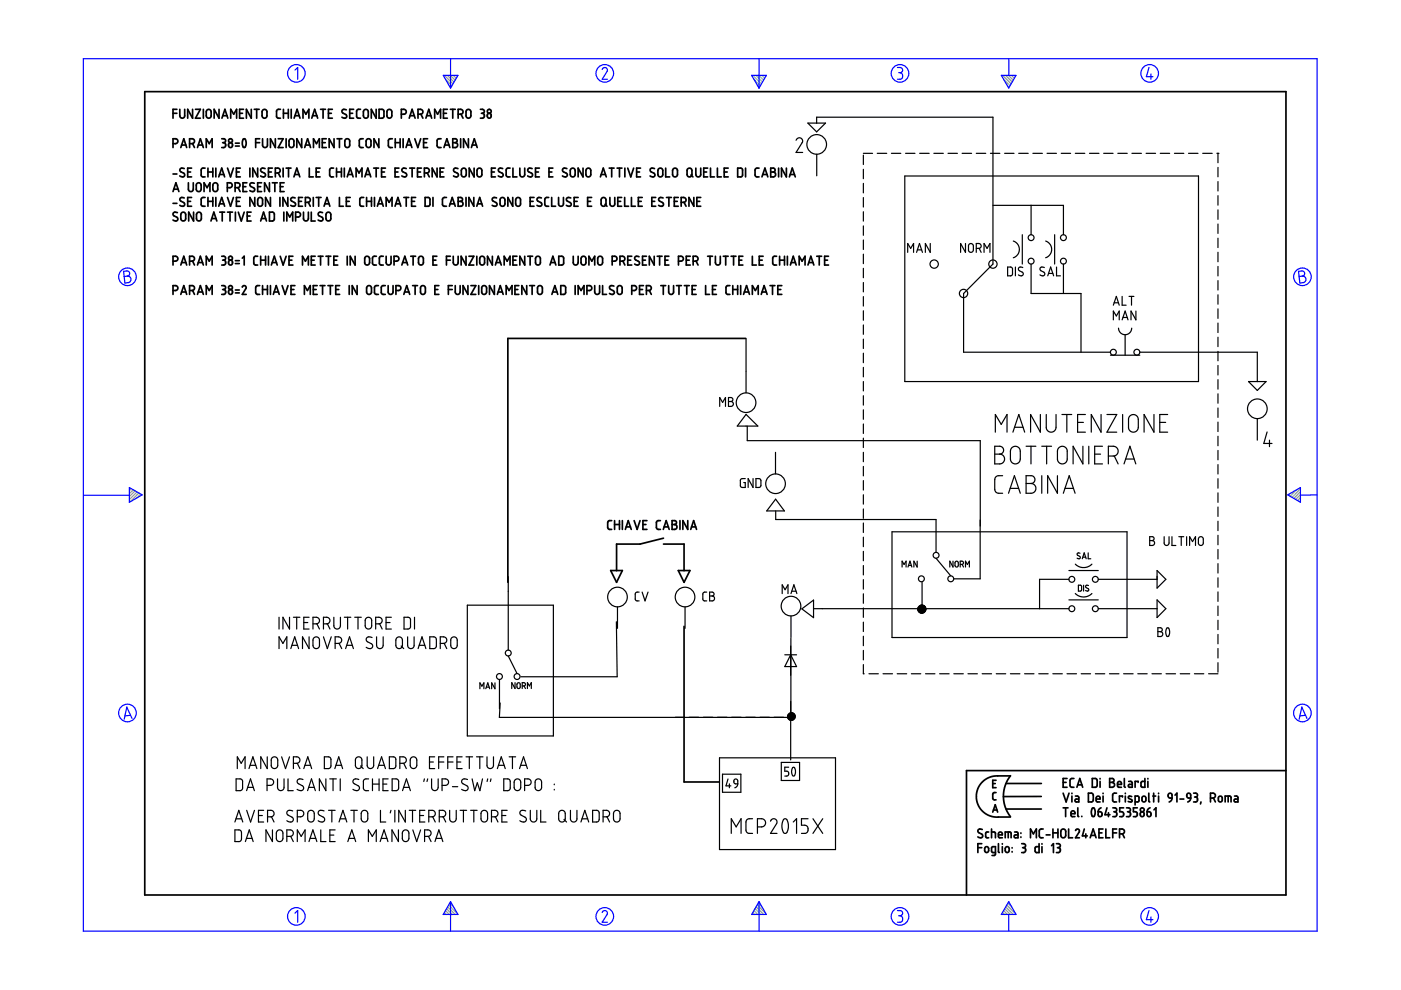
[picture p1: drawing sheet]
<svg xmlns="http://www.w3.org/2000/svg" width="297mm" height="210mm" viewBox="0 0 297 210" stroke-linecap="round" stroke-linejoin="round" font-family="sans-serif">
<g fill="none" stroke="#6c9" stroke-width=".25">
<path d="M94.2 16l1.8 1.8M94.5 16.8l1.3 1.4M94.8 16l1.5 1.4M95.3 18.3l.3 .3M95.5 16l1 1M96.1 16l.6 .6M96.7 16l.3 .2M159.6 16l1.8 1.8M159.9 16.8l1.3 1.4M160.3 16l1.4 1.4M160.7 18.3l.3 .3M160.9 16l1 1"/>
<path d="M161.5 16l.6 .6M162.1 16l.2 .2M212.6 16l1.8 1.8M212.8 16.8l1.3 1.4M213.2 16l1.4 1.4M213.7 18.3l.2 .3M213.8 16l1 1M214.4 16l.7 .6M215.1 16l.2 .2M27.5 103.4h-.1M27.9 103.6l-.5 .4M28.3 103.8l-.9 .9"/>
<path d="M28.7 104.1l-1.3 1.2M29 104.3l-1.6 1.6M29.4 104.5l-1.8 1.9M29.8 104.8l-.8 .8M273.4 104.7l-.3 .3M274.9 103.9l-1.4 1.3M275.7 103.6l-1.8 1.9M275.7 106.1l-.2 .3M275.7 105.5l-.6 .6M275.7 104.9l-1 1M275.7 104.2l-1.4 1.5M94 193.8v.1"/>
<path d="M94.2 193.5l.4 .4M94.4 193.1l.9 .8M94.7 192.7l1.2 1.2M94.9 192.3l1.6 1.6M95.1 191.9l1.9 1.9M95.4 191.5l.8 .8M159.4 193.8v.1M159.6 193.5l.4 .4M159.9 193.1l.8 .8M160.1 192.7l1.2 1.2M160.3 192.3l1.6 1.6M160.5 191.9l1.9 1.9"/>
<path d="M160.8 191.5l.8 .8M212.3 193.8v.1M212.6 193.5l.4 .4M212.8 193.1l.8 .8M213 192.7l1.2 1.2M213.2 192.3l1.6 1.6M213.5 191.9l1.8 1.9M213.7 191.5l.8 .8"/>
</g>
<g fill="none" stroke="#00f" stroke-width=".25">
<path d="M17.7 12.4h261.6v185h-261.6zM62.5 14.9l.6-.6v2.5M94 16h3.1l-1.6 2.7zM95.5 12.4v6.3M127.7 14.7l.5-.4 .5 .3v.5l-1 1.7h1.1M159.4 16h3.1l-1.6 2.7zM160.9 12.4v6.3M190.3 14.3h.7l.3 .3v.6l-.5 .2M190.5 15.4h.3M190.8 15.4l.5 .3v.7l-.3 .4h-.7M212.3 16h3.1l-1.5 2.7zM213.9 12.5v3.5"/>
<path d="M243.6 14.3l-.5 2h1.4M244 15.7v1.1M26.2 57.5l.9-.1 .3 .3 .1 .5-.5 .3 .5 .2 .3 .4-.1 .3-.3 .5-.9 .1zM27 58.5l-.7 .1M275.3 57.5l.9-.1 .3 .3 .1 .5-.5 .3 .5 .2 .3 .4-.1 .4-.2 .3-1 .2zM276.1 58.5l-.7 .1M17.8 105h9.6M27.4 103.4l2.7 1.5-2.7 1.6zM273 104.9l2.7-1.5v3.1zM279.3 104.9l-3.6 .1M27.7 151.7l-1.2 .1M28 152.3l-1.1-2.4-.6 2.6"/>
<path d="M276.8 151.7l-1.2 .1M277.1 152.3l-1.1-2.4-.6 2.6M62.5 193.6l.6-.5v2.4M95.5 191.2v6.2M95.5 191.2l1.6 2.7h-3.1zM127.7 193.5l.1-.3 .5-.1 .5 .4-.1 .4-1 1.6h1.1M160.9 191.2v6.2M160.9 191.2l1.6 2.7h-3.1zM190.3 193.1h.6l.4 .2v.5l-.5 .4M190.5 194.2h.3M190.8 194.2l.5 .3v.7l-.4 .3h-.6M213.9 191.2l1.5 2.7h-3.1z"/>
<path d="M213.9 193.9v3.5M243.6 193.1l-.5 1.9h1.4M244 194.4v1.1"/>
<circle cx="62.8" cy="15.6" r="1.87"/>
<circle cx="128.2" cy="15.6" r="1.87"/>
<circle cx="190.8" cy="15.6" r="1.87"/>
<circle cx="243.8" cy="15.6" r="1.87"/>
<circle cx="27" cy="58.7" r="1.87"/>
<circle cx="276.1" cy="58.7" r="1.87"/>
<circle cx="27" cy="151.2" r="1.87"/>
<circle cx="276.1" cy="151.2" r="1.87"/>
<circle cx="62.8" cy="194.3" r="1.87"/>
<circle cx="128.2" cy="194.3" r="1.87"/>
<circle cx="190.8" cy="194.3" r="1.87"/>
<circle cx="243.8" cy="194.3" r="1.87"/>
</g>
<g fill="none" stroke="#000" stroke-width=".36">
<path d="M30.7 19.4h241.9v170.4h-241.9zM36.7 30.5h.5l.4-.3 .1-.3-.2-.4-.8-.1v1.9M36.7 24h.8M36.7 36.9h.8M37.5 23.2h-.8v1.9M38.1 23.2v1.4l.1 .2 .4 .3 .5-.4 .1-1.5M38.3 31.3l.7-1.9 .6 1.9M38.5 30.8h.9M39.1 35.8l-.8-.1-.2 .4 .2 .3 .8 .4v.5l-.5 .2-.5-.2M39.8 36.5h.6M39.9 38.8l.1 1.5 .4 .3h.3l.3-.3v-1.5M40.2 30.5l.9-.2 .1-.5-.1-.3-.9-.1v1.9"/>
<path d="M40.6 35.6h-.8v1.9h.8M40.8 23.2v1.9l-1-1.9v1.9M40.8 30.4l.4 .9M41.4 23.2h1.1l-1.1 1.9h1.1M41.7 39l.5-.2 .4 .3v1.2l-.4 .3-.4-.1-.2-.3zM41.9 31.3l.6-1.9 .6 1.9M42 30.8h.9M43.1 23.2v1.9M43.5 35.6h-.5l-.3 .4v1.3l.3 .2h.5M43.7 31.3v-1.9l.7 1.1 .6-1.1v1.9M43.9 23.3l.5-.1 .3 .3 .1 1.1-.4 .4h-.4l-.2-.3-.1-1.1zM44.1 36.5h1"/>
<path d="M44.1 35.6v1.9M45.1 35.6v1.9M45.3 38.9l.5-.1 .4 .4-.1 1.1-.3 .3-.6-.3-.1-1zM45.8 35.6v1.9M46.4 37.5l.6-1.9 .6 1.9M46.4 23.2v1.9l-1-1.9v1.9M46.5 37h1M47 29.4h.5l.3 .3-.1 .4-.3 .1M47.1 25.1l.6-1.9 .6 1.9M47.2 30.2h.2M47.2 24.5h.9M47.4 30.2l.4 .2v.6l-.3 .3h-.5"/>
<path d="M48.2 39.8h.6l.3-.2 .1-.4-.2-.4h-.8v1.8M48.2 35.6l.7 1.9 .6-1.9M48.9 25.1v-1.9l.7 1 .6-1v1.9M49.8 39.8l.9-.1 .2-.4-.1-.3-.4-.2h-.6v1.8M49.9 31h.8M49.9 30.4h.8M50.1 36.5h.6M50.5 39.8l.4 .8M50.8 24h.6M50.9 35.6h-.8v1.9h.8M51.5 39.6h.6M51.5 29.5a.5 .5 0 0 1 .6 .1 .5 .5 0 0 1 .1 .6l-.1 .8a.35 .35 0 0 1-.5 .2 .35 .35 0 0 1-.2-.4v-.7z"/>
<path d="M51.6 23.2h-.8v1.9h.8M52.3 38.8h-.8v1.8h.8M53 35.6v1.9M53.3 23.2v1.9l-1.1-1.9v1.9M53.9 38.9l-.6-.1-.3 .1v.4l1 .7-.1 .5-.5 .1-.4-.2M53.9 23.2h1M54.2 30.2h.9M54.4 23.2v1.9M54.6 35.6v1.9l-1-1.9v1.9M54.6 39.6h.7M55.1 29.4h-.9v1.9M55.5 38.8h-.9v1.8h.9"/>
<path d="M55.7 29.4v1.4l.4 .5 .3-.1 .3-.3v-1.5M55.7 23.4l.5-.2 .4 .4v1l-.4 .4h-.4l-.2-.3v-1.1zM56.2 35.8l-.7-.1-.2 .5 .9 .6v.5l-.5 .2-.4-.2M56.9 36.5h.6M57.1 38.8v1.8l-1-1.8v1.8M57.7 35.6h-.8v1.9h.8M57.7 38.8h1.1M58.3 38.8v1.8M58.4 36.7l.8-.1 .2-.4-.1-.4-.3-.2h-.6v1.9M58.4 29.4v1.9l-1.1-1.9v1.9M59 29.4h1l-1 1.9h1M59 36.7l.4 .8"/>
<path d="M59.4 39.6h.6M59.5 23.2h-.6l-.3 .3 .1 1.3 .2 .2 .6 .1M60 35.6v1.9M60.1 24h1M60.1 23.2v1.9M60.2 38.8h-.8v1.8h.8M60.7 29.4v1.9M60.7 35.6h1M61.1 23.2v1.9M61.2 35.6v1.9M61.4 29.6l.5-.2 .4 .4v1l-.3 .5-.5-.1-.2-.3zM61.7 23.2v1.9"/>
<path d="M62.3 37.5l.6-1.9 .7 1.9M62.4 25.1l.6-1.9 .6 1.9M62.5 37h.9M62.5 24.5h.9M64 29.4v1.9l-1.1-1.9v1.9M64.2 25.1v-1.9l.7 1 .6-1v1.9M64.6 31.3l.6-1.9 .6 1.9M64.8 30.8h.9M65.6 35.6v1.9h.8M66.1 25.1l.6-1.9 .7 1.9M66.3 24.5h.9M66.5 31.3v-1.9l.6 1.1 .6-1.1v1.9"/>
<path d="M67 36.5h.7M67.9 35.6h-.9v1.9h.9M68 23.2h1M68.3 30.2h.7M68.5 23.2v1.9M69.2 29.4h-.9v1.9h.9M69.6 24h.7M70.5 23.2h-.9v1.9h.9M70.7 35.6l-.6 .1-.2 .3v1.3l.3 .2h.5M70.8 29.4v1.9l-1-1.9v1.9M71.4 36.5h1M71.4 35.6v1.9"/>
<path d="M71.5 29.4h1M72 29.4v1.9M72.4 35.6v1.9M73 35.6v1.9M73.2 29.6l.5-.2 .4 .4v1l-.3 .5-.4-.1-.3-.3zM73.4 23.3l-.6-.1-.3 .2v.3l.9 .6 .1 .5-.3 .3-.7-.3M73.6 37.5l.7-1.9 .6 1.9M73.8 37h.9M74.1 24h.7M75 23.2h-.9v1.9h.9M75.5 37.5v-1.9l.6 1.1 .7-1.1v1.9M76.4 23.2h-.5l-.3 .3v1.3l.3 .3h.5"/>
<path d="M77 29.4h-.6l-.2 .3v1.4l.8 .2M77.2 23.4l.5-.2 .4 .4v1l-.4 .4h-.4l-.2-.3-.1-1zM77.4 37.5l.6-1.9 .6 1.9M77.5 37h.9M77.8 29.6l.5-.2 .4 .4v1.1l-.4 .4-.4-.1-.2-.2-.1-1.1zM79.2 35.6h1.1M79.8 23.2v1.9l-1.1-1.9v1.9M79.8 35.6v1.9M80.3 29.4v1.9l-1-1.9v1.9M80.4 23.2h.6l.4 .2v1.3l-.3 .3-.7 .1zM80.9 36.5h.6M81.7 35.6h-.8v1.9h.8"/>
<path d="M82.2 23.3l.5-.1 .3 .3 .1 1.1-.4 .4h-.4l-.3-.3v-1.1zM83.2 29.4h-.6l-.3 .4 .1 1.3 .8 .2M83.8 36.5h.6M83.8 30.2h1M83.8 29.4v1.9M84.6 35.6h-.8v1.9h.8M84.8 29.4v1.9M85.1 24.2l.9-.1 .1-.3-.1-.4-.2-.2h-.7v1.9M85.5 29.4v1.9M86.1 31.3l.6-1.9 .6 1.9M86.1 35.8l-.7-.1-.2 .4 .1 .3 .8 .4 .1 .5-.5 .2-.5-.2M86.3 30.8h.9"/>
<path d="M86.8 25.1l.6-1.9 .6 1.9M86.9 35.6h1M86.9 24.5h.9M87.4 35.6v1.9M87.9 29.4l.7 1.9 .6-1.9M88.5 36.5h.7M88.6 24.2l.9-.1 .2-.3-.2-.5-.9-.1v1.9M89.2 24.2l.5 .9M89.3 35.6h-.8v1.9h.8M89.8 30.2h.6M90 36.7l.8-.1 .2-.4-.1-.4-.3-.2h-.6v1.9M90.3 25.1l.6-1.9 .6 1.9"/>
<path d="M90.5 24.5h.9M90.6 36.7l.4 .8M90.7 29.4h-.9v1.9h.9M92.2 25.1v-1.9l.6 1 .6-1v1.9M92.7 35.6v1.9l-1.1-1.9v1.9M93.3 36.5h.6M93.5 29.4h-.6l-.2 .4 .1 1.3 .7 .2M94 24h.7M94.1 31.3l.6-1.9 .7 1.9M94.1 35.6h-.8v1.9h.8M94.3 30.8h.9M94.8 23.2h-.8v1.9h.8"/>
<path d="M95.5 23.2h1M96 29.4h.6l.3 .3v.4l-.4 .1 .3 .1 .2 .3v.4l-.3 .3h-.7zM96 23.2v1.9M96 30.2h.5M97.1 35.8l-.7-.1-.2 .5 .8 .6 .1 .5-.5 .2-.4-.2M97.1 24.2l.9-.1 .2-.3-.1-.4-.3-.2h-.7v1.9M97.7 29.4v1.9M97.7 24.2l.5 .9M98 35.8l.5-.1 .3 .4v1l-.4 .4h-.3l-.3-.3v-1.1zM98.9 23.4l.4-.2 .5 .3v1.1l-.3 .4h-.4l-.3-.3zM99.3 29.4v1.9l-1-1.9v1.9M99.9 31.3l.7-1.9 .6 1.9"/>
<path d="M100.1 30.8h.9M100.5 35.6v1.9l-1-1.9v1.9M101.2 35.9l.5-.3 .5 .4v1.1l-.3 .4h-.4l-.3-.3zM101.9 23.2h.5l.2 .2 .1 .4-.4 .2M102.1 24h.2M102.3 24l.4 .3v.5l-.3 .2-.5 .1M103.4 24.2l.2-.2 .5 .2v.7l-.4 .2-.3-.3zM104.2 36.5h.6M105 35.6h-.8v1.9h.8M106.6 35.8l-.7-.1-.3 .4 .2 .3 .8 .4v.5l-.5 .2-.5-.2M108.1 35.6h-.5l-.3 .4 .1 1.3 .2 .2h.5M108.8 35.6v1.9h.8"/>
<path d="M110.2 35.6v1.5l.4 .4h.4l.3-.4v-1.5M112.8 35.8l-.7-.1-.2 .5 .9 .6 .1 .5-.6 .2-.4-.2M113.5 36.5h.7M114.4 35.6h-.9v1.9h.9M116.4 36.5h.6M117.2 35.6h-.8v1.9h.8M120.2 35.8l-.7-.1-.2 .5 .9 .6v.5l-.5 .2-.4-.2M121.1 35.8l.5-.1 .3 .3v1.1l-.4 .4-.4-.1-.2-.3v-1zM123.6 35.6v1.9l-1-1.9v1.9M124.4 35.8l.5-.1 .4 .4v1l-.4 .4h-.4l-.3-.3v-1.1zM127.3 37.5l.6-1.9 .6 1.9M127.5 37h.9"/>
<path d="M129.2 35.6h1M129.7 35.6v1.9M130.8 35.6h1.1M131.3 35.6v1.9M132.5 35.6v1.9M133.1 35.6l.6 1.9 .6-1.9M135 36.5h.6M135.8 35.6h-.8v1.9h.8M138.8 35.8l-.8-.1-.2 .5 .9 .6 .1 .5-.5 .2-.5-.2M139.6 35.8l.6-.1 .3 .4v1l-.4 .4h-.3l-.3-.3v-1.1zM141.1 35.6v1.9h.9M142.7 35.8l.6-.1 .3 .4v1l-.4 .4h-.3l-.3-.3v-1.1z"/>
<path d="M145.8 35.8l.6-.1 .3 .4v1l-.4 .4-.4-.1-.2-.2v-1.2zM146.5 37.1l.4 .4M147.5 35.6v1.5l.5 .4h.3l.3-.4v-1.5M149.2 36.5h.6M150 35.6h-.8v1.9h.8M150.6 35.6v1.9h.9M152.1 35.6v1.9h.8M153.5 36.5h.7M154.4 35.6h-.9v1.9h.9M156.4 35.6h.7l.3 .3v1.3l-.2 .3h-.8zM158.1 35.6v1.9M160.9 35.6l-.6 .1-.2 .3 .1 1.3 .2 .2h.5"/>
<path d="M161.5 37.5l.7-1.9 .6 1.9M161.7 37h.9M163.4 35.6l.7 .1 .2 .2v.4l-.4 .2 .4 .1 .1 .3v.4l-.3 .2h-.7zM163.4 36.5h.5M165.1 35.6v1.9M166.7 35.6v1.9l-1-1.9v1.9M167.4 37.5l.6-1.9 .6 1.9M167.5 37h.9M36.7 55.4h.5l.4-.3 .1-.3-.2-.4-.8-.1v1.9M36.7 40.6l.6-1.8 .6 1.8M36.7 43.1h.8M36.9 40.1h.8"/>
<path d="M37.6 45.1l-.6-.1-.3 .5 1 .7v.4l-.4 .3-.6-.2M38.3 56.2l.7-1.9 .6 1.9M38.5 45.1l.4-.1 .4 .3 .1 1.1-.3 .4h-.4l-.3-.3-.1-1.1zM38.5 55.7h.9M39.1 42l-.7-.1-.3 .4 .2 .3 .8 .4v.6l-.5 .1-.5-.2M39.8 42.7h.6M40.2 55.4l.9-.2 .1-.5-.1-.3-.9-.1v1.9M40.6 41.9h-.8v1.8h.8M40.8 55.4l.4 .8M41 45v1.9l-1-1.9v1.9M41.7 45.2l.5-.2 .5 .3v1.1l-.3 .4h-.4l-.3-.3zM41.9 56.2l.6-1.9 .6 1.9"/>
<path d="M42 55.7h.9M43.3 40.6v-1.8l.6 1 .6-1v1.8M43.5 41.9h-.6l-.2 .3v1.3l.3 .2h.5M43.7 56.2v-1.9l.7 1.1 .6-1.1v1.9M44.1 41.9v1.8M44.1 42.7h1M44.7 46.9l.6-1.9 .7 1.9M44.9 46.3h.9M45.1 41.9v1.8M45.8 41.9v1.8M46.4 43.7l.6-1.8 .6 1.8M46.5 43.2h1"/>
<path d="M46.6 45h1M47 54.3h.5l.3 .3-.1 .4-.3 .2M47.1 45v1.9M47.2 55.2h.2M47.4 55.2l.4 .1v.6l-.3 .3h-.5M48.2 41.9l.7 1.8 .6-1.8M48.2 45h1.1M48.8 45v1.9M49.9 45v1.9M49.9 55.9h.8M49.9 55.3h.8M50.1 42.7h.6"/>
<path d="M50.5 45l.7 1.9 .6-1.9M50.9 41.9h-.8v1.8h.8M51.4 54.7l.4-.4v1.9M52.4 45.8h.6M53.2 45h-.8v1.9h.8M54 41.9v1.8l-1-1.8v1.8M54.6 54.3l-.5 .1-.3 .2 .1 1.4 .7 .2M54.8 42l.4-.1 .4 .3 .1 1.1-.3 .4h-.4l-.3-.3-.1-1.1zM55.3 46.9l.6-1.9 .6 1.9M55.3 55.2h1M55.3 54.3v1.9M55.4 46.3h.9"/>
<path d="M56.3 54.3v1.9M56.9 54.3v1.9M57.1 45h.8l.2 .3 .1 1.2-.3 .3-.8 .1zM57.3 41.9v1.8l-1-1.8v1.8M57.5 56.2l.7-1.9 .6 1.9M57.7 55.7h.9M59.4 41.9v1.8M59.4 54.3l.6 1.9 .7-1.9M60.2 45v1.9M60.8 46.9v-1.9l.6 1 .7-1v1.9M61 41.9v1.8l-1-1.8v1.8M61.3 55.2h.6"/>
<path d="M62.1 54.3h-.8v1.9h.8M62.6 42l-.7-.1-.3 .5 .2 .2 .8 .4v.6l-.5 .1-.5-.2M62.7 46l.9-.1 .1-.5-.1-.3-.9-.1v1.9M63.3 42.7h.6M64.1 41.9h-.8v1.8h.8M64.1 56.2v-1.9l.6 1.1 .7-1.1v1.9M64.3 45v1.5l.2 .2 .4 .2 .5-.4v-1.5M64.7 42.9l.9-.1 .2-.3-.1-.4-.4-.2h-.6v1.8M65.4 42.9l.4 .8M66 45v1.9h.8M66 55.2h.6M66.4 41.9v1.8"/>
<path d="M66.8 54.3h-.8v1.9h.8M67 41.9h1.1M67.5 54.3h1M67.6 41.9v1.8M68 54.3v1.9M68.4 45.1l-.7-.1-.2 .5 .9 .7 .1 .4-.4 .3-.6-.2M68.7 43.7l.6-1.8 .6 1.8M68.9 43.2h.9M69.1 54.3h1M69.3 45.1l.4-.1 .4 .3v1.1l-.3 .4h-.3l-.4-.3v-1.1zM69.6 54.3v1.9M70.8 55.2h.6"/>
<path d="M71.6 54.3h-.8v1.9h.8M72 41.9v1.8h.8M73.4 42.7h.6M73.6 54.3v1.9M74.3 41.9h-.9v1.8h.9M75.3 54.3v1.9l-1-1.9v1.9M77.1 41.9h-.5l-.3 .3v1.3l.3 .2h.5M77.4 54.5l.6-.2 .3 .3v1.2l-.4 .4-.4-.1-.2-.3zM77.7 42.7h1.1M77.7 41.9v1.8M78.8 41.9v1.8M79.4 41.9v1.8"/>
<path d="M79.8 54.3l-.6 .1-.2 .3 .1 1.3 .7 .2M80 43.7l.6-1.8 .7 1.8M80.2 43.2h.9M81.3 54.3l-.6 .1-.3 .2 .1 1.4 .8 .2M81.9 54.3v1.5l.4 .4 .6-.3v-1.6M81.9 43.7v-1.8l.6 1 .6-1v1.8M83.5 55.4h.6l.4-.3 .1-.3-.2-.4-.9-.1v1.9M83.8 43.7l.6-1.8 .6 1.8M83.9 43.2h.9M85.2 56.2l.6-1.9 .6 1.9M85.4 55.7h.9M85.6 41.9h1.1"/>
<path d="M86.1 41.9v1.8M87.1 54.3h1M87.3 42.7h.6M87.6 54.3v1.9M88.1 41.9h-.8v1.8h.8M88.9 54.5l.5-.2 .3 .4 .1 1.1-.4 .4h-.4l-.2-.4-.1-1zM90.1 41.9h.8l.2 .2 .1 1.3-.3 .3h-.8zM91.8 41.9v1.8M91.8 55.2h.6M92.6 54.3h-.8v1.9h.8M94.7 41.9h-.6l-.3 .4 .1 1.2 .2 .2h.6M94.7 55.2h.8"/>
<path d="M95.3 43.7l.6-1.8 .6 1.8M95.4 43.2h1M95.5 54.3h-.8v1.9M96.1 54.3v1.5l.5 .4 .5-.3v-1.6M97.1 41.9h.8l.2 .3-.2 .4-.2 .1 .3 .1 .2 .3-.1 .4-.3 .2h-.7zM97.1 42.7h.6M98.8 41.9v1.8M98.8 54.3v1.9l-1-1.9v1.9M99.4 54.3h1.1l-1.1 1.9h1.1M100.5 41.9v1.8l-1.1-1.8v1.8M101.1 43.7l.6-1.8 .6 1.8M101.1 54.3v1.9"/>
<path d="M101.3 43.2h.9M101.8 54.5l.6-.2 .3 .4v1.1l-.3 .4h-.4l-.3-.4zM104.4 54.3v1.9l-1-1.9v1.9M105 56.2l.6-1.9 .7 1.9M105.2 55.7h.9M105.3 42l-.7-.1-.2 .5 .1 .2 .8 .5v.5l-.5 .1-.4-.2M106.1 42.1l.5-.2 .4 .3v1.2l-.3 .3-.5-.1-.2-.3zM106.9 56.2v-1.9l.6 1.1 .6-1.1v1.9M108.7 41.9v1.8l-1-1.8v1.8M108.8 55.2h.6M109.5 42l.4-.1 .4 .2 .1 1.2-.4 .4h-.3l-.3-.3-.1-1zM109.6 54.3h-.8v1.9h.8"/>
<path d="M111.3 54.3v1.9l-1.1-1.9v1.9M111.9 54.3h1M112.4 42.7h.6M112.4 54.3v1.9M113.2 41.9h-.8v1.8h.8M113.7 54.5l.5-.2 .4 .4v1.1l-.4 .4h-.4l-.2-.4zM114.8 42l-.7-.1-.2 .5 .9 .7v.5l-.5 .1-.4-.2M116.3 41.9h-.5l-.3 .3v1.3l.3 .2h.5M116.6 56.2l.6-1.9 .7 1.9M116.8 55.7h.9M117 41.9v1.8h.8M118.4 41.9v1.4l.4 .4 .5-.1 .1-.2 .1-1.5"/>
<path d="M118.5 54.3h.7l.3 .2v1.3l-.3 .4h-.7zM121 42l-.6-.1-.3 .5 .1 .2 .9 .5-.1 .5-.5 .1-.4-.2M121.5 54.3v1.5l.5 .4 .4-.2 .2-.2v-1.5M121.7 42.7h.7M122.6 41.9h-.9v1.8h.9M123.3 54.5l.5-.2 .4 .4v1.1l-.3 .4h-.4l-.3-.4zM124.6 42.7h.6M124.9 56.2v-1.9l.6 1.1 .6-1.1v1.9M125.4 41.9h-.8v1.8h.8M126.8 54.5l.6-.2 .3 .4 .1 1-.4 .5-.4-.1-.3-.3zM127.6 42l.4-.1 .5 .3v1.1l-.3 .4h-.4l-.3-.3-.1-1.1zM128.3 43.3l.4 .4"/>
<path d="M129.3 41.9v1.4l.4 .4h.4l.2-.3v-1.5M129.8 55.4l.9-.2 .1-.3-.2-.5-.8-.1v1.9M131 42.7h.6M131.4 55.4h.6l.4-.3 .1-.3-.2-.4-.9-.1v1.9M131.8 41.9h-.8v1.8h.8M132.1 55.4l.4 .8M132.4 41.9v1.8h.9M133.1 55.2h.6M133.9 41.9v1.8h.8M133.9 54.3h-.8v1.9h.8M135.3 42.7h.7M135.5 54.4h-.7l-.2 .4 .2 .3 .7 .4v.5l-.4 .2-.5-.2"/>
<path d="M136.2 41.9h-.9v1.8h.9M136.2 55.2h.6M137.1 54.3h-.9v1.9h.9M138.2 42.7h.6M138.7 54.3v1.9l-1-1.9v1.9M139 41.9h-.8v1.8h.8M139.3 54.3h1.1M139.8 54.3v1.9M140.6 42l-.7-.1-.3 .4 .2 .3 .8 .4v.5l-.2 .2-.8-.2M141 55.2h.6M141.3 41.9h1M141.8 41.9v1.8"/>
<path d="M141.8 54.3h-.8v1.9h.8M143 42.7h.6M143.8 41.9h-.8v1.8h.8M143.8 55.4h.6l.4-.3 .1-.3-.2-.4-.9-.1v1.9M144.4 42.9l.9-.1 .2-.3-.2-.5-.9-.1v1.8M145 42.9l.5 .8M145.5 55.2h.6M146.3 54.3h-.8v1.9h.8M147 55.4l.8-.1 .2-.4-.1-.3-.3-.3h-.6v1.9M147.1 41.9v1.8l-1-1.8v1.8M147.6 55.4l.4 .8M147.7 42.7h.7"/>
<path d="M148.6 41.9h-.9v1.8h.9M150 54.3h1.1M150.5 54.3v1.9M151.7 54.3v1.5l.2 .3 .2 .1 .6-.3v-1.6M153.4 54.3h1M153.9 54.3v1.9M155 54.3h1M155.5 54.3v1.9M156.7 55.2h.6M157.5 54.3h-.8v1.9h.8M159.5 54.3v1.9h.9M161 55.2h.6"/>
<path d="M161.8 54.3h-.8v1.9h.8M164.7 54.3l-.6 .1-.3 .3 .1 1.3 .2 .2h.6M165.3 55.2h1M165.3 54.3v1.9M166.3 54.3v1.9M166.9 54.3v1.9M167.6 56.2l.6-1.9 .6 1.9M167.7 55.7h.9M169.4 56.2v-1.9l.7 1.1 .6-1.1v1.9M171.3 56.2l.6-1.9 .7 1.9M171.5 55.7h.9M173.2 54.3h1"/>
<path d="M173.7 54.3v1.9M174.8 55.2h.7M175.7 54.3h-.9v1.9h.9M36.7 61.6l.8-.1 .2-.4-.1-.4-.3-.1h-.6v1.8M38.3 62.4l.7-1.8 .6 1.8M38.5 61.9h.9M40.2 61.6l.8-.1 .2-.3-.1-.4-.3-.2h-.6v1.8M40.8 61.6l.4 .8M41.9 62.4l.6-1.8 .6 1.8M42 61.9h.9M43.7 62.4v-1.8l.7 1 .6-1v1.8M47 60.6h.6l.2 .2-.1 .5-.3 .1"/>
<path d="M47.2 61.4h.2M47.4 61.4l.4 .2v.5l-.2 .3h-.6M49.9 62.1h.8M49.9 61.5h.8M51.4 60.9a.41 .41 0 0 1 .3-.3 .41 .41 0 0 1 .4 .1l.1 .4-.8 1.3h.8M55.1 60.6h-.6l-.3 .4 .1 1.3 .2 .1h.6M55.7 60.6v1.8M55.7 61.4h1M56.7 60.6v1.8M57.3 60.6v1.8M58 62.4l.6-1.8 .6 1.8M58.1 61.9h.9"/>
<path d="M59.8 60.6l.7 1.8 .6-1.8M61.7 61.4h.6M62.5 60.6h-.8v1.8h.8M64.5 62.4v-1.8l.7 1 .6-1v1.8M66.4 61.4h.6M67.2 60.6h-.8v1.8h.8M67.9 60.6h1M68.4 60.6v1.8M69.5 60.6h1.1M70 60.6v1.8M71.2 61.4h.6M72 60.6h-.8v1.8h.8"/>
<path d="M74 60.6v1.8M75.7 60.6v1.8l-1-1.8v1.8M77.9 60.7l.5-.1 .4 .3v1.1l-.4 .4-.5-.1-.2-.2v-1.1zM80.2 60.6h-.6l-.2 .3 .1 1.4 .2 .1h.5M81.7 60.6h-.6l-.3 .4 .1 1.3 .3 .1h.5M82.3 60.6v1.4l.4 .4h.4l.2-.3v-1.5M83.9 61.6h.7l.3-.2 .1-.4-.2-.4h-.9v1.8M85.6 62.4l.6-1.8 .7 1.8M85.8 61.9h.9M87.5 60.6h1M88 60.6v1.8M89.3 60.7l.5-.1 .4 .3v1.2l-.4 .3-.4-.1-.2-.3z"/>
<path d="M92.2 61.4h.6M93 60.6h-.8v1.8h.8M95.1 61.4h.8M95.9 60.6h-.8v1.8M96.5 60.6v1.4l.4 .4h.4l.2-.3 .1-1.5M99.2 60.6v1.8l-1-1.8v1.8M99.8 60.6h1.1l-1.1 1.8h1.1M101.5 60.6v1.8M102.2 60.8l.5-.2 .4 .3v1.2l-.3 .3-.5-.1-.2-.3zM104.8 60.6v1.8l-1-1.8v1.8M105.5 62.4l.6-1.8 .6 1.8M105.6 61.9h.9"/>
<path d="M107.3 62.4v-1.8l.6 1 .7-1v1.8M109.2 61.4h.6M110 60.6h-.8v1.8h.8M111.7 60.6v1.8l-1.1-1.8v1.8M112.3 60.6h1M112.8 60.6v1.8M114 60.8l.6-.2 .4 .3v1.1l-.4 .4-.4-.1-.2-.3zM117 62.4l.6-1.8 .7 1.8M117.2 61.9h.9M118.9 60.6h.7l.3 .3v1.1l-.2 .4h-.8zM121.9 60.6v1.8M122.6 62.4v-1.8l.6 1 .6-1v1.8"/>
<path d="M124.4 61.6h.6l.4-.2 .1-.4-.2-.4h-.9v1.8M126.1 60.6v1.4l.4 .4h.4l.2-.4v-1.4M127.8 60.6v1.8h.8M130.2 60.7l-.7-.1-.3 .5 .9 .6 .1 .5-.5 .2-.5-.2M131 60.7l.6-.1 .3 .4v1l-.4 .4-.4-.1-.2-.3v-1zM133.9 61.6l.9-.1 .2-.4-.1-.4-.3-.1h-.7v1.8M135.6 61.4h.6M136.4 60.6h-.8v1.8h.8M137.1 61.6l.8-.1 .2-.4-.1-.4-.3-.1h-.6v1.8M137.7 61.6l.4 .8M140.1 60.6h1M140.6 60.6v1.8"/>
<path d="M141.8 60.6v1.4l.4 .4h.4l.2-.3v-1.5M143.4 60.6h1.1M144 60.6v1.8M145.1 60.6h1M145.6 60.6v1.8M146.7 61.4h.7M147.6 60.6h-.9v1.8h.9M149.6 60.6v1.8h.8M151.1 61.4h.6M151.9 60.6h-.8v1.8h.8M154.7 60.6h-.5l-.3 .3 .1 1.4 .2 .1h.5M155.4 61.4h1"/>
<path d="M155.4 60.6v1.8M156.4 60.6v1.8M157 60.6v1.8M157.6 62.4l.7-1.8 .6 1.8M157.8 61.9h.9M158.1 71.8h-50.4v51.7M159.5 62.4v-1.8l.6 1 .7-1v1.8M161.4 62.4l.6-1.8 .6 1.8M161.6 61.9h.9M163.3 60.6h1M163.8 60.6v1.8M164.9 61.4h.6"/>
<path d="M165.8 60.6h-.9v1.8h.9M129.7 110.4h-.6l-.3 .4 .1 1.3 .8 .1M130.3 110.4v1.8M130.3 111.2h1M131.3 110.4v1.8M132 110.4v1.8M132.6 112.2l.6-1.8 .6 1.8M132.8 111.7h.9M134.5 110.4l.6 1.8 .6-1.8M136.3 111.2h.6M137.2 110.4h-.9v1.8h.9M140 110.4h-.6l-.2 .4 .1 1.3 .7 .1"/>
<path d="M140.6 112.2l.6-1.8 .7 1.8M140.7 115.4h4.3v5.6M140.7 114.1l-5 1.3h-5v5.6M140.8 111.7h.9M142.5 110.4h.7l.2 .3-.1 .4-.3 .1 .3 .1 .2 .3v.4l-.3 .2h-.7zM142.5 111.2h.5M144.2 110.4v1.8M145.8 110.4v1.8l-1-1.8v1.8M146.5 112.2l.6-1.8 .6 1.8M146.6 111.7h.9M129.5 121h2.5l-1.3 2.5zM143.8 121h2.5l-1.3 2.5z"/>
<path d="M145 132.8v33h7.5M195.1 129.1l-.4 .3M195.2 128.4l-.5 .5M195.3 129.1l-.5 .5M195.3 128.4l-.6 .6M195.5 128.3l-.9 .9M195.5 129.9h.1M195.5 129.5l-.4 .4M195.5 129.9h-.1M195.5 129.6l-.3 .3M195.5 128.6l-.5 .5M195.5 129l-.1 .1"/>
<path d="M195.5 128.7l-.3 .4M195.5 129.1h.1M195.5 128.4l-.9 .8M195.7 128.4l-1 .9M195.7 128.4l-.2 .2M195.7 129.1l-.7 .7M195.8 128.4l-1.1 1.1M195.9 128.5l-.4 .3M196 128.5l-1.2 1.1M196 129.1l-.5 .4M196 128.5l-1.1 1.2M196.1 128.6l-1.2 1.2"/>
<path d="M196.1 129.1l-.6 .6M196.1 128.7l-.4 .4M196.2 128.8l-1.1 1.1M196.2 129.5l-.4 .4M196.2 128.8l-.3 .3M196.2 129.4l-.5 .5M196.2 128.9l-.1 .2M196.2 129l-.9 .9M196.3 129.2l-.8 .7M196.3 129.1l-.8 .8M207.3 179.7h.9M208.2 178.9h-.9v1.9"/>
<path d="M208.3 175.9l-.7-.1-.3 .5 1 .7v.4l-.2 .2-.8-.2M208.9 179.6l.4-.1 .3 .3v.7l-.3 .2h-.3l-.2-.2zM209.6 176.4h-.4l-.2 .3v.8l.2 .1h.4M210.2 176.4l.8 .1 .1 1.1M210.2 175.8v1.8M210.5 166.1h.5M210.5 172.2l.5-1.6 .5 1.6M210.6 171.7h.8M211.2 168h-.4l-.3 .3v1.1l.7 .2M211.2 165.4h-.7v1.6h.7M211.7 177h.8l-.1-.5-.4-.1-.2 .2-.1 .8 .2 .2h.6M211.7 178.9v1.7l.2 .2"/>
<path d="M212.5 178.9v.1M212.5 179.5v1.3M213.1 177.6v-1.2h1.1l.2 .2v1M213.3 179.6l.4-.1 .3 .3v.7l-.3 .2h-.3l-.3-.2zM213.3 166.1h7.5M213.3 171.5h7.5M213.8 176.4v1.2M214.2 164.5h-3.5l-.9 .3-.9 .5-.7 .6-.7 .9-.4 1-.1 1.1 .1 1.1 .4 .9 .7 1 .8 .6 .8 .5 .9 .2h3.5M214.2 164.5l-1 1.7-.5 2.2 .1 1.3 .3 1.3 1.1 2.1M214.6 179.7v.1M215.1 176.4h.5l.2 .3v.9h-.5a.31 .31 0 0 1-.3-.3 .31 .31 0 0 1 .3-.3h.5M216.5 176.6v.1"/>
<path d="M216.5 177.4v.1M216.6 178.9h.5l.3 .3v.4l-.4 .1M216.8 179.7h.2M217 179.7l.4 .3v.5l-.3 .2-.5 .1M218.5 177.6v-1.8l.6 1 .6-1v1.8M220.3 178.9v1.9l-.7-.1-.1-.3v-.7l.2-.2h.6M220.8 168.9h-8.1M220.9 178.9v.1M220.9 179.5v1.3M221.2 175.8h-.6l-.3 .3 .1 1.3 .2 .2h.6M221.8 177h.8M222.9 179.3l.5-.4v1.9"/>
<path d="M223.2 175.8v1.8M223.2 176.6h1.1M224 178.9h.5l.3 .3-.1 .4-.3 .1M224.2 179.7h.2M224.3 175.8v1.8M224.4 179.7l.4 .2v.6l-.3 .2-.5 .1M225.1 175.9l.6-.1 .2 .3 .1 1.1-.4 .4h-.3l-.4-.3v-1.1zM225.4 165.9h.6M225.4 168.2l.6 1.8 .7-1.8M225.4 171.3h1M225.9 171.3v1.8M226.2 165.1h-.8v1.8h.8"/>
<path d="M226.6 175.8v1.8h.8M227.1 172.5h.8l-.1-.5-.4-.1-.3 .2v.8l.2 .2h.6M227.3 168.2v.1M227.3 168.8v1.2M227.7 165.1h-.6l-.2 .3v1.4l.3 .1h.5M228 168.8h.5l.2 .2v1h-.5a.31 .31 0 0 1-.3-.3 .31 .31 0 0 1 .3-.3h.5M228 176.1l.4-.3 .4 .2v.4l-.8 1.2h.9M228.3 166.9l.6-1.8 .7 1.8M228.5 166.4h.9M228.5 171.3v1.7l.2 .1M229.4 173.1h.1M229.9 175.8l-.4 1.4h1"/>
<path d="M230.2 176.8v.8M230.8 168.2h.7l.3 .3v1.2l-.3 .3h-.7zM231.1 177.6l.7-1.8 .6 1.8M231.3 177.1h.9M231.6 165.1h.7l.3 .2v1.3l-.2 .3h-.8zM231.6 171.4a.53 .53 0 0 1 .5 .2 .53 .53 0 0 1 .1 .5l-.1 .7a.34 .34 0 0 1-.4 .3 .34 .34 0 0 1-.3-.4v-.6zM232.4 169.4h.8v-.3l-.2-.3-.5 .1-.1 .9 .2 .2h.6M232.8 172.1h.6l.2 .2 .1 .5-.2 .3h-.3l-.3-.1zM233 176.6h.6M233.2 165.1v.1M233.2 165.7v1.2M233.4 171.3l-.4 .3-.2 .5"/>
<path d="M233.8 175.8h-.8v1.8h.8M233.9 168.2v.1M233.9 168.8v1.2M234.5 175.8v1.8h.8M234.7 171.3l-.4 1.4h1M235 172.3v.8M235.3 165.1h.6l.3 .3-.1 .4-.3 .1 .4 .1 .1 .3-.1 .4-.3 .2h-.6zM235.3 165.9h.5M235.9 176.6h.8M235.9 171.3h.7l.1 .2 .1 .3-.4 .3M236.2 172.1h.2M236.4 172.1l.3 .2 .1 .5-.3 .3h-.6"/>
<path d="M236.7 168.2h-.5l-.3 .3v1.3l.3 .2h.5M236.7 175.8h-.8v1.8M236.9 166.3h.9l-.2-.5-.3-.1-.3 .1-.1 .9 .2 .2h.7M237.4 176.8l.9-.1 .1-.3-.1-.4-.3-.2h-.6v1.8M238 169v-.2h-.7v1.2M238 176.8l.4 .8M238.2 171.3h-.8v.8h.6l.2 .4-.1 .6h-.7M238.4 165.1v1.7l.2 .1M238.6 168.2v.1M238.6 168.8v1.2M238.8 171.3h.5l.3 .2v.4l-.3 .2M239.1 172.1h.2"/>
<path d="M239.3 172.1l.4 .3-.1 .5-.2 .2h-.6M239.3 165.7h.5l.3 .2v1h-.6a.31 .31 0 0 1-.3-.3 .31 .31 0 0 1 .3-.3h.6M239.9 168.9l-.2-.1a.29 .29 0 0 0-.4 .1 .29 .29 0 0 0 .1 .4l.5 .2a.33 .33 0 0 1 0 .5 .33 .33 0 0 1-.5 0l-.2-.1M240.7 170l.7-.1 .1-.9-.2-.2h-.6v1.9M241.1 171.3h-.8v.8h.6l.2 .3-.1 .7h-.7M241.3 165.9v-.2h-.6v1.2M241.9 172.3l.2-.2 .4 .2 .1 .5-.1 .2-.4 .1-.2-.1zM242.2 169l.2-.2 .4 .1 .2 .8-.2 .2-.4 .1-.3-.2zM242.7 165.1v1.8h-.6l-.2-.2 .1-.9 .2-.1h.5M243.2 172.1l.7 .2v.7l-.4 .1-.2-.1zM243.4 165.1v.1M243.4 165.7v1.2"/>
<path d="M243.6 168.2v1.6l.2 .2M243.8 171.3l-.4 .3-.2 .5M244.4 168.8h.6M244.6 168.2v1.8M244.7 171.7l.4-.4v1.8M245.6 168.2v.1M245.6 168.8v1.2M247.7 168.4l.3-.2 .4 .1 .1 .9-.7-.1zM248.5 169.2l-.2 .5-.4 .3M249.1 168.6l.4-.4v1.8M250.2 169.4h.8M251.7 168.3l.3-.1 .3 .1 .2 .9h-.6l-.2-.2z"/>
<path d="M252.5 169.2l-.2 .5-.5 .3M253.1 168.2l.7 .1 .1 .4-.4 .3M253.3 169h.2M253.5 169l.4 .2v.5l-.2 .3h-.6M254.6 170l-.1 .5M256.6 169.2l.9-.1 .2-.3-.1-.4-.4-.2h-.6v1.8M257.3 169.2l.4 .8M258.4 169l.2-.2 .4 .1 .1 .8-.1 .2-.4 .1-.3-.2zM259.8 170v-1.2l1.1 .1 .1 1.1M260.4 168.8v1.2M261.7 168.8h.6l.2 .3v.9h-.6a.31 .31 0 0 1-.3-.3 .31 .31 0 0 1 .3-.3h.6M272.6 163.4h-67.7v26.4"/>
<path d="M211.1 180.8h-.6l-.3-.2 .1-1 .8-.1-.1 1.7-.2 .2h-.5M214.6 180.6v.1"/>
<circle cx="48.8" cy="30.8" r=".49"/>
<circle cx="48.9" cy="29.8" r=".42"/>
<circle cx="103.7" cy="23.6" r=".42"/>
<circle cx="48.8" cy="55.7" r=".49"/>
<circle cx="48.9" cy="54.7" r=".42"/>
<circle cx="48.8" cy="61.9" r=".49"/>
<circle cx="48.9" cy="61" r=".41"/>
<circle cx="195.5" cy="129.1" r=".8"/>
<circle cx="242.2" cy="171.7" r=".42"/>
</g>
<g fill="none" stroke="#000" stroke-width=".25">
<path d="M168.8 29.7l.3-.3 .3-.2 .5 .1 .2 .3 .1 .5-1.4 2.2h1.4M171.3 26.1h3.7l-1.9 1.9zM173.1 26.1v-1.3h37.4v31.2l-6.2 6.2v12.5h31.1M173.2 32.7v4.6M183 32.9v2M183 35.9v2M183 38.9v2M183 32.5h2M186 32.5h2M189 32.5h2M191.8 37.3h62.3v43.6h-62.3zM192 32.5h2"/>
<path d="M195 32.5h2M198 32.5h2M201 32.5h2M204 32.5h2M207 32.5h2M210 32.5h2M213 32.5h2M216 32.5h2M219 32.5h2M222 32.5h2M225 32.5h2M228 32.5h2"/>
<path d="M231 32.5h2M234 32.5h2M237 32.5h2M240 32.5h2M243 32.5h2M246 32.5h2M249 32.5h2M252 32.5h2M255 32.5h2M258 32.5h.2v2M258.2 32.5h.1M258.2 35.5v2"/>
<path d="M258.2 38.5v2M183 41.9v2M183 44.9v2M183 47.9v2M183 50.9v2M183 53.9v2M183 56.9v2M183 59.9v2M192.4 53.5v-1.9l.7 1.1 .6-1.1v1.9M194.3 53.5l.6-1.9 .7 1.9M194.5 53h.9M197.2 51.6v1.9l-1-1.9v1.9"/>
<path d="M204.7 51.6v1.9l-1-1.9v1.9M205.4 51.8l.5-.2 .4 .3 .1 1.2-.4 .4-.5-.1-.2-.3zM207 52.7h.6l.3-.2 .1-.4-.1-.3-.9-.2v1.9M207.6 52.7l.4 .8M208.6 53.5v-1.9l.7 1.1 .6-1.1v1.9M210.5 43.5h15v6.3M213.6 56.6h.8l.3 .3v1.2l-.2 .3-.9 .1zM214.8 51.1l1 .7 .3 1.1-.3 1-1 .8M215.3 56.6v1.9M216.7 49.8v6.2M216.9 56.7l-.7-.1-.3 .5 1 .7v.5l-.5 .2-.5-.2M218.6 56v6.2h10.6v12.5"/>
<path d="M218.6 43.5v6.3M221.4 56.7l-.7-.1-.2 .5 .9 .6 .1 .6-.6 .2-.4-.2M221.7 51.1l.8 .5 .5 1.1-.1 .8-.2 .4-1 .8M222.1 58.5l.7-1.9 .6 1.9M222.3 58h.9M223.6 49.8v6.2M224 56.6v1.9h.8M225.5 56v6.2M258.2 41.5v2M258.2 44.5v2M258.2 47.5v2M258.2 50.5v2"/>
<path d="M258.2 53.5v2M258.2 56.5v2M258.2 59.5v2M158.2 71.8v11.5M183 62.9v2M183 65.9v2M183 68.9v2M183 71.9v2M183 74.9v2M183 77.9v2M235.4 75.3h6.3M236.1 64.7l.6-1.9 .6 1.9"/>
<path d="M236.1 67.8v-1.8l.6 1 .6-1v1.8M236.2 64.2h.9M237.2 69.6l.2 .8 .5 .4 .6 .2 1-.4 .3-.4 .1-.6M237.9 62.8v1.9h.9M237.9 67.8l.6-1.8 .7 1.8M238.1 67.3h.9M238.5 71v4.3M239.4 62.8h1M239.9 62.8v1.9M240.8 66v1.8l-1-1.8v1.8M241.7 74.7h24.9v6.2M258.2 62.5v2"/>
<path d="M258.2 65.5v2M258.2 68.5v2M258.2 71.5v2M258.2 74.5v2M258.2 77.5v2M152.6 86.2v-1.9l.6 1 .6-1v1.9M154.5 84.3h.6l.3 .3-.1 .4-.3 .1 .3 .1 .2 .4-.1 .3-.2 .2-.7 .1zM154.5 85.1h.5M158.2 87.9l2.5 2.4h-4.4zM158.4 90.4v3h49.4v29.3h-5.6M164.4 95.9v4.6M183 80.9v2"/>
<path d="M183 83.9v2M183 86.9v2M183 89.9v2M183 92.9v2M183 95.9v2M183 98.9v2M210.9 94.6h1.3l.3 .2 .2 .4-.1 .7-.6 .4 .6 .2 .4 .6-.1 .7-.6 .5-1.4 .1zM210.9 96.3h1.1M211 91.6v-3.7l1.3 2.1 1.2-2.1v3.7M214.5 95l.4-.3 .6-.1 .5 .3 .3 .5v2.1l-.3 .5-.4 .3h-.8l-.5-.7-.1-2zM214.8 91.6l1.2-3.7 1.3 3.7M215.1 90.6h1.8"/>
<path d="M217.6 94.6h2M218.6 94.6v3.8M220.6 87.9v3.7l-2.1-3.7v3.7M220.9 94.6h2M221.8 87.9v2.9l.3 .6 .7 .2 .7-.2 .4-.5v-3M221.9 94.6v3.8M224.5 95l.5-.3h.5l.5 .3 .3 .4v2.1l-.3 .5-.4 .3-.9-.1-.5-.6v-2zM225.1 87.9h2.1M226.2 87.9v3.7M228.5 89.6h1.2M229.6 94.6v3.8l-2.1-3.8v3.8M230.1 87.9h-1.6v3.7h1.6"/>
<path d="M230.8 94.6v3.8M232.1 96.3h1.2M233.4 87.9v3.7l-2-3.7v3.7M233.7 94.6h-1.6v3.8h1.6M234.7 87.9h2.1l-2.1 3.7h2.1M235 96.7h1.2l.7-.4 .2-.8-.3-.6-.6-.3h-1.2v3.8M236.2 96.7l.9 1.7M238 87.9v3.7M238.3 98.4l1.3-3.8 1.2 3.8M238.7 97.3h1.8M239.6 88.1l.5-.2h.5l.4 .3 .3 .4v2.2l-.2 .5-.5 .3-.8-.1-.5-.6v-2.1zM244.7 87.9v3.7l-2.1-3.7v3.7"/>
<path d="M245.9 89.6h1.2M247.6 87.9h-1.7v3.7h1.7M258.2 80.5v2M258.2 83.5v2M258.2 86.5v2M258.2 89.5v2M258.2 92.5v2M258.2 95.5v2M258.2 98.5v2M264.7 80.9h3.7l-1.8 1.9zM266.6 88.8v4.5M268.6 91.6l-.7 2.4h1.8"/>
<path d="M269.2 93.3v1.4M158 101.5h-.7l-.3 .2v1.4l.1 .2 .9 .1v-1.1h-.3M159.7 101.5v1.9l-1.1-1.9v1.9M160.3 101.5h.8l.2 .3v1.1l-.3 .4-.7 .1zM164.4 105.8l1.9 2.5h-3.7zM164.5 108.5v1.7h34M183 101.9v2M183 104.9v2M183 107.9v2M183 110.9v2M183 113.9v2M183 116.9v2"/>
<path d="M183 119.9v2M189.1 112.8h49.9v22.4h-49.9zM192.6 119.9h.6M194.5 119v1.2l-.7-1.2v1.2M198.5 118.4l3.1 3.7M198.5 110.3v6.8M202.1 119v1.2l-.7-1.2v1.2M202.6 119.1a.35 .35 0 0 1 .4-.1 .35 .35 0 0 1 .2 .3v.7a.34 .34 0 0 1-.4 .2 .34 .34 0 0 1-.3-.3zM203.6 119.7l.5-.1a.35 .35 0 0 0 .2-.4 .35 .35 0 0 0-.4-.2h-.3v1.2M204 119.7l.3 .5M212.6 100.9h-1.1l-.5 .3-.1 .5 .1 2.5 .5 .3 1.1 .1M213.8 104.6l1.3-3.7 1.2 3.7"/>
<path d="M214.2 103.5h1.8M217.6 100.9h1.3l.5 .5-.1 .8-.7 .3 .7 .2 .3 .7v.5l-.6 .6-1.4 .1zM217.6 102.5h1M220.9 100.9v3.7M224.2 100.9v3.7l-2.1-3.7v3.7M225.4 104.6l1.3-3.7 1.2 3.7M225.8 103.5h1.8M228 119.6l.7 .5 .7 .2 1.3-.1 .8-.6M229 117.3h-.1a.3 .3 0 0 0-.5 0 .3 .3 0 0 0 .1 .5l.4 .2a.34 .34 0 0 1 0 .5 .34 .34 0 0 1-.5-.2M229.5 118.5l.4-1.3 .4 1.3M229.6 118.1h.6M230.7 117.2v1.3h.6"/>
<path d="M243.8 113.8h.6l.3 .3-.1 .4-.3 .1 .3 .1 .2 .3v.3l-.3 .3-.7 .1zM243.8 114.6h.5M246.8 113.8v1.4l.2 .3 .3 .2 .3-.2 .2-.2 .1-1.5M248.5 113.8v1.9h.8M249.9 113.8h1.1M250.4 113.8v1.9M251.6 113.8v1.9M252.2 115.7v-1.9l.6 1 .7-1v1.9M254.2 114l.5-.2 .4 .3v1.1l-.3 .4h-.4l-.3-.3zM258.2 101.5v2M258.2 104.5v2M258.2 107.5v2"/>
<path d="M258.2 110.5v2M258.2 113.5v2M258.2 116.5v2M258.2 119.5v2M59.2 137.5v-2.5l.8 1.4 .8-1.4v2.5M59.2 130.9v2.5M61.4 130.9v2.5l-1.4-2.5v2.5M61.7 137.5l.8-2.5 .8 2.5M61.9 136.8h1.2M62.2 130.9h1.4M62.9 130.9v2.5M64.4 132h.9"/>
<path d="M65.5 130.9h-1.1v2.5h1.1M65.5 135v2.5l-1.4-2.5v2.5M66.4 132.3l.8-.1 .4-.2 .1-.6-.2-.4-.4-.1h-.7v2.5M66.6 135.2l.7-.1 .4 .4v1.5l-.4 .5h-.6l-.3-.5v-1.4zM67.2 132.2l.5 1.2M68.6 132.3l.8-.1 .4-.1 .2-.6-.3-.4-.4-.2h-.7v2.5M68.6 135l.8 2.5 .8-2.5M69.4 132.2l.6 1.2M70.8 130.9v1.9l.1 .3 .5 .3 .5-.1 .2-.4 .1-2M71.1 136.4h.7l.5-.2 .2-.4-.2-.5-.4-.3h-.8v2.5M71.9 136.4l.6 1.1M73 130.9h1.4"/>
<path d="M73.3 137.5l.8-2.5 .8 2.5M73.5 136.8h1.2M73.7 130.9v2.5M75.2 130.9h1.4M75.9 130.9v2.5M77.6 131.1l.3-.2h.5l.4 .5v1.4l-.4 .5h-.5l-.4-.4-.1-1.4zM78.9 135.2l-.9-.1-.3 .2-.1 .4 .2 .3 1.1 .6v.7l-.6 .2-.7-.3M79.7 132.3l1.1-.2 .2-.4-.1-.6-.4-.2h-.8v2.5M79.8 135l.1 2 .2 .3 .3 .2 .5-.1 .3-.4v-2M80.5 132.2l.5 1.2M81.9 132h.8M83 130.9h-1.1v2.5h1.1"/>
<path d="M84.2 135.2l.6-.2 .5 .5v1.5l-.5 .5h-.5l-.4-.5v-1.3zM85 137l.6 .5M85.7 130.9h.9l.4 .3v1.8l-.3 .3-1 .1zM86.4 135v1.9l.2 .4 .4 .2 .5-.1 .3-.3v-2.1M87.9 130.9v2.5M88.6 137.5l.9-2.5 .8 2.5M88.9 136.8h1.2M91.1 135h1l.4 .4v1.6l-.4 .5h-1zM93.3 136.4h.8l.5-.3 .1-.5-.2-.4-1.2-.2v2.5M94.2 136.4l.5 1.1M95.8 135.2l.6-.2 .5 .5v1.4l-.4 .6h-.6l-.3-.5v-1.4zM99.1 128.3h18.2v27.7h-18.2z"/>
<path d="M107.8 122.3v15.5M107.8 139.1l1.8 3.7M130.7 131.8l.2 11.7h-20.5M130.9 128.7v4.5M135.5 125.5l-.5 .1-.3 .3v1.3l.2 .2h.6M136.1 125.5l.7 1.9 .6-1.9M145.2 128.7v4.5M149.8 125.5l-.5 .1-.3 .3v1.3l.2 .2h.6M150.5 125.5l.7 .1 .2 .3-.1 .3-.3 .2 .4 .2 .1 .4-.4 .4h-.6zM150.5 126.4h.5M165.8 125.9v-1.9l.7 1 .6-1v1.9M166.4 138.8h2.5"/>
<path d="M167.6 137v6.2M167.6 138.8l1.3 2.5h-2.5zM167.7 135.3v16.6M167.7 130.6v4.5M167.7 125.9l.6-1.9 .7 1.9M167.9 125.3h.9M170 129.1l2.5-1.9v3.8zM172.6 129.1h54M183 122.9v2M183 125.9v2M183 128.9v2M183 131.9v2"/>
<path d="M183 134.9v2M183 137.9v2M191.3 120.2v-1.2l.4 .7 .4-.7v1.2M192.5 120.2l.4-1.2 .4 1.2M195.5 123.5v5.6M204.7 120.2v-1.2l.4 .7 .4-.7v1.2M226.6 122.8h-6.2v6.3M226.6 121h6.3M226.6 127.2h6.3M228 125.8l.6 .5 1 .3 1.1-.2 .8-.6M228.6 124.1h.5l.2 .2v.8l-.1 .2h-.6zM229.7 124.1v1.2"/>
<path d="M230.8 124.1h-.1a.31 .31 0 0 0-.5 .1 .31 .31 0 0 0 .1 .4l.4 .2a.34 .34 0 0 1 0 .5 .34 .34 0 0 1-.5-.1M232.9 129.1h12.4M232.9 122.8h12.4M245.3 121l1.9 1.8-1.9 1.9zM245.3 127.2l1.9 1.9-1.9 1.8zM245.5 133.1h.7l.2 .3v.3l-.4 .2 .4 .2 .1 .5-.4 .4h-.6zM245.5 133.9h.5M247.4 133.2a.59 .59 0 0 1 .6 .8l-.1 .7a.35 .35 0 0 1-.5 .2 .35 .35 0 0 1-.2-.5v-.6zM258.2 122.5v2M258.2 125.5v2M258.2 128.5v2M258.2 131.5v2"/>
<path d="M258.2 134.5v2M258.2 137.5v2M101.7 146v-1.2l.5 .7 .4-.7v1.2M103 146l.4-1.2 .4 1.2M103.1 145.7h.6M104.9 144.8v1.2l-.7-1.2v1.2M105.9 144.1v6.2M106 149.1l-.1 3h62.1M109.2 144.7v1.3l-.7-1.3v1.3M109.7 144.9v-.1a.34 .34 0 0 1 .4 0 .34 .34 0 0 1 .2 .3v.7a.35 .35 0 0 1-.4 .2 .35 .35 0 0 1-.3-.4zM110.7 145.4h.4a.35 .35 0 0 0 .3-.3 .35 .35 0 0 0-.3-.4h-.4v1.3M111.1 145.4l.3 .6"/>
<path d="M111.8 146v-1.3l.4 .7 .4-.7v1.3M143.2 152.1h1.9M146.1 152.1h2M149.1 152.1h2M152.1 152.1h2M155.1 152.1h2M158.1 152.1h2M161.1 152.1h2M164.1 152.1h2M167.1 152.1h.5M167.5 152.5l-.1 .1M167.5 151.9l-.4 .4"/>
<path d="M167.5 151.7l-.5 .4M167.5 151.2l-.5 .5M167.6 151.2l-.6 .6M167.6 148.7v12.4M167.7 151.1l-.2 .2M167.8 151.1l-.8 .9M167.9 151.1l-.4 .5M168 151.2l-.5 .5M168.1 151.2l-1.1 1M168.2 151.2l-1.1 1.1M168.2 151.2l-.7 .8M168.3 151.3l-1.1 1.2 .3-.3"/>
<path d="M168.3 151.3l-.8 .9M168.4 151.4l-1.1 1.2 .2-.2M168.4 151.4l-.9 1M168.5 151.6l-1.1 1M168.5 152.3l-.4 .3M168.5 151.6l-1 1.1M168.6 152.1l-.6 .6M168.6 151.7l-1 1M168.6 152l-.8 .7M168.6 151.9l-.8 .8M183 140.9v2h.2M184.2 142.9h2"/>
<path d="M187.2 142.9h2M190.2 142.9h2M193.2 142.9h2M196.2 142.9h2M199.2 142.9h2M202.2 142.9h2M205.2 142.9h2M208.2 142.9h2M211.2 142.9h2M214.2 142.9h2M217.2 142.9h2M220.2 142.9h2"/>
<path d="M223.2 142.9h2M226.2 142.9h2M229.2 142.9h2M232.2 142.9h2M235.2 142.9h2M238.2 142.9h2M241.2 142.9h2M244.2 142.9h2M247.2 142.9h2M250.2 142.9h2M253.2 142.9h2M256.2 142.9h2"/>
<path d="M258.2 140.5v2M49.8 176h1l.4 .3v1.7l-.4 .4h-1zM49.8 174.3l.8-2.5 .9 2.5M50 173.6h1.2M50.1 165.1h.9l.4 .3v1.8l-.3 .4h-1zM50.3 163v-2.5l.8 1.3 .9-1.3v2.5M52 178.4l.9-2.4 .8 2.4M52.3 177.8h1.1M52.3 167.6l.8-2.5 .8 2.5M52.3 171.8l.8 2.5 .9-2.5M52.5 166.9h1.2M52.8 163l.8-2.5 .9 2.5"/>
<path d="M53 162.3h1.2M54.8 172.9h.8M55.9 171.8h-1.1v2.5h1.1M56.6 166.5h.8l.4-.1 .2-.5-.1-.5-.5-.3h-.8v2.5M56.7 160.5v2.5l-1.4-2.5v2.5M56.7 173.2h.8l.4-.2 .2-.3-.1-.7-.4-.2h-.9v2.5M57.6 173.2l.5 1.1M57.7 160.7l.6-.2 .5 .4 .1 1.5-.5 .5h-.5l-.4-.5v-1.4zM57.8 176v2.4l-1.4-2.4v2.4M58.8 176.2l.6-.2 .5 .4 .1 1.5-.6 .5h-.5l-.3-.5v-1.3zM58.8 165.1l.1 2.1 .2 .3 .4 .1 .5-.1 .2-.4v-2M59.7 160.5l.8 2.5 .9-2.5"/>
<path d="M60.8 177.3h.8l.4-.1 .2-.7-.2-.4-.4-.1h-.8v2.4M61.1 165.1v2.5h1.1M61.6 177.3l.6 1.1M62.1 171.9l-.9-.1-.4 .5 .2 .5 1.1 .6 .1 .4-.1 .3-.7 .2-.6-.3M62.2 161.8l1.1-.1 .3-.4-.1-.6-.5-.2h-.8v2.5M63 173.2h.8l.4-.2 .2-.6-.2-.4-.3-.2h-.9v2.5M63 161.8l.6 1.2M63 178.4v-2.4l.9 1.3 .8-1.3v2.4M64.2 165.3l-.8-.1-.3 .2-.1 .4 .2 .3 1.1 .7v.6l-.5 .2-.8-.2M64.4 163l.9-2.5 .8 2.5M64.6 162.3h1.2M65.2 167.6l.8-2.5 .9 2.5"/>
<path d="M65.4 172l.7-.2 .5 .5v1.4l-.5 .6-.5-.1-.3-.4-.1-1.4zM65.4 166.9h1.2M65.5 178.4l.8-2.4 .9 2.4M65.7 177.8h1.3M68 176v2.4h1.1M68.7 171.9l-.9-.1-.3 .5 .1 .5 1.1 .6 .1 .4-.1 .3-.6 .2-.6-.3M68.8 160.5h1l.3 .3 .1 1.7-.4 .4-1 .1zM69.1 165.1v2.5l-1.4-2.5v2.5M69.7 171.8h1.4M69.9 165.1h1.4M69.9 177.1h.9M70.4 171.8v2.5"/>
<path d="M70.6 165.1v2.5M71 163l.8-2.5 .8 2.5M71.1 176h-1.2v2.4h1.2M71.2 162.3h1.2M71.9 174.3l.8-2.5 .8 2.5M72.1 173.6h1.2M72.1 165.1v2.5M73.7 178.4l.9-2.4 .8 2.4M74 177.8h1.2M74.4 171.8h1.4M75.1 171.8v2.5M75.6 160.6l.6-.1 .5 .5v1.4l-.4 .5h-.5l-.4-.4v-1.4z"/>
<path d="M76.1 165.3l-.9-.1-.3 .2-.1 .4 .2 .3 1.1 .7v.6l-.5 .2-.8-.2M76.5 162.4l.5 .6M76.8 172l.6-.2 .6 .5v1.5l-.6 .5-.5-.1-.3-.4v-1.4zM77.9 160.5v2l.2 .3 .4 .2 .5-.2 .2-.3v-2M78.1 178.4v-2.4l.8 1.3 .9-1.3v2.4M78.1 165.1l-.7 .1-.4 .4 .1 1.8 .3 .2h.7M79 165.1v2.5M79 166.2h1.4M80.1 163l.8-2.5 .8 2.5M80.3 162.3h1.2M80.4 165.1v2.5M80.6 178.4l.8-2.4 .9 2.4"/>
<path d="M80.7 171.8v2.5h1.1M80.8 177.8h1.2M81.2 166.2h.8M82.3 165.1h-1.1v2.5h1.1M82.5 160.5h1l.4 .3v1.7l-.3 .4-1.1 .1zM82.9 171.8l-.2 .6M83.1 165.1l1.1 .1 .3 .3v1.7l-.3 .4h-1.1zM83.7 171.8v2.5M84.5 176v2.4l-1.4-2.4v2.4M84.8 161.8h.8l.4-.2 .1-.5-.2-.5-1.1-.1v2.5M85.3 167.6l.9-2.5 .8 2.5M85.5 176.2l.4-.2h.4l.4 .5v1.5l-.6 .4h-.5l-.3-.5v-1.3z"/>
<path d="M85.6 166.9h1.2M85.6 161.8l.5 1.2M85.9 171.8v2.5l-1.4-2.5v2.5M86.8 171.8h1.3M87.2 160.6l.4-.1h.4l.3 .5v1.4l-.5 .5h-.5l-.3-.4v-1.4zM87.5 171.8v2.5M87.5 176l.8 2.4 .9-2.4M89 172.9h.8M90 165.1l-.1 .6M90 177.3l1.1-.1 .3-.4-.1-.6-.5-.2h-.8v2.4M90.1 171.8h-1.1v2.5h1.1M90.7 165.1l-.2 .6"/>
<path d="M90.8 177.3l.6 1.1M90.9 173.2h.8l.4-.2 .2-.3-.2-.7-.4-.2h-.8v2.5M91.1 161.6h.8M91.5 165.1v2.1l.2 .3 .5 .1 .4-.1 .3-.4v-2M91.7 173.2l.6 1.1M92.2 160.5h-1.1v2.5h1.1M92.2 178.4l.8-2.4 .9 2.4M92.5 177.8h1.2M93 161.6h1.1M93.1 173.2l1.2-.2 .2-.4-.1-.6-.4-.2h-.9v2.5M93.7 166.5h.8l.5-.3 .1-.5-.3-.4-1.1-.2v2.5M94 173.2l.5 1.1"/>
<path d="M94.1 160.5h-1.1v2.5M94.9 161.6h1.2M95.3 171.8l.1 2 .2 .4 .3 .1 .5-.1 .3-.4v-2M95.9 166.8h1.1M96.1 160.5h-1.2v2.5M96.9 161.6h.8M97.6 171.8h1.3M98 160.5h-1.1v2.5h1.1M98.3 171.8v2.5M98.8 160.5h1.4M99.1 165.3l-.8-.1-.3 .2-.1 .4 .2 .3 1 .6 .2 .3-.1 .4-.5 .2-.8-.2M99.5 160.5v2.5"/>
<path d="M99.8 171.8h1.4M100.1 165.1l.5 2.5 .6-1.6 .5 1.6 .6-2.5M100.5 171.8v2.5M101 160.5h1.4M101.7 160.5v2.5M102.2 172l.6-.2 .6 .5v1.4l-.5 .6-.6-.1-.3-.4v-1.4zM103.3 160.5v1.9l.2 .4 .4 .2 .5-.2 .2-.3v-2M103.4 165.1l-.1 .6M104.1 165.1l-.1 .6M104.2 173.2l1.1-.2 .3-.4-.2-.6-.4-.2h-.8v2.5M105 173.2l.6 1.1M105.5 163l.8-2.5 .8 2.5"/>
<path d="M105.7 162.3h1.2M106.4 172.9h.9M106.8 165.1l1 .1 .4 .3v1.7l-.4 .4h-1zM107.5 171.8h-1.1v2.5h1.1M107.9 160.5h1.4M108.6 160.5v2.5M109.2 165.4l.6-.3 .6 .5v1.5l-.5 .5-.6-.1-.2-.3-.1-1.4zM110.2 163l.8-2.5 .8 2.5M110.4 162.3h1.2M111.2 166.5h.9l.3-.2 .2-.6-.2-.4-1.2-.2v2.5M111.5 171.9l-.9-.1-.4 .5 .2 .5 1 .5 .2 .4-.1 .4-.7 .2-.6-.3M112.4 171.8v1.9l.3 .5 .3 .1 .5-.1 .3-.5v-1.9"/>
<path d="M113.6 165.4l.7-.3 .5 .5v1.4l-.4 .6h-.5l-.4-.4v-1.5zM114.6 171.8v2.5h1.2M117.5 166.2v.2M117.5 167.4v.1M118.6 172l.7-.2 .5 .5v1.5l-.5 .5-.5-.1-.3-.4-.1-1.4zM119.6 173.7l.5 .6M120.9 171.8v1.9l.3 .5 .3 .1 .5-.1 .3-.4v-2M123.2 174.3l.8-2.5 .8 2.5M123.4 173.6h1.2M125.6 171.8h1l.4 .3v1.7l-.3 .4-1.1 .1zM127.9 173.2l1.1-.2 .2-.4-.1-.6-.4-.2h-.8v2.5M128.7 173.2l.5 1.1"/>
<path d="M130.2 172l.7-.2 .5 .5 .1 1.4-.5 .6-.5-.1-.4-.4v-1.3zM152.5 160.7h24.6v19.4h-24.6zM153.2 164.1h3.9v3.9h-3.9zM154.3 165.2l-.4 1.4h1.1M154.6 166.2v.8M155 176.7v-3.1l1.1 1.7 1-1.7v3.1M155.7 165.3l.2-.1 .4 .1 .1 .9-.7-.2zM156.4 166.2l-.1 .5-.5 .3M159.6 173.6h-1l-.3 .2-.1 .4 .1 2.2 .4 .3h.9M160.6 175.3h1.1l.4-.2 .2-.6-.2-.7-.4-.2h-1.1v3.1M163.4 174.1l.2-.4 .4-.1 .4 .1 .3 .3v.6l-1.3 2.1h1.3M165.7 161.6h3.8v3.9h-3.8z"/>
<path d="M166.1 173.8l.3-.2 .4 .2 .4 1-.2 1.3-.4 .6-.5-.2-.3-.9v-1zM167.2 162.7h-.8v.8h.6l.2 .4-.1 .5-.7 .1M168 162.8a.53 .53 0 0 1 .6 .1 .53 .53 0 0 1 .1 .6l-.1 .7a.34 .34 0 0 1-.5 .3 .34 .34 0 0 1-.2-.5l-.1-.5zM168.2 174.3l.7-.7v3.1M171.3 173.6h-1.4v1.4h1l.3 .3 .1 .3v.7l-.2 .2-.3 .2h-.9M172.4 173.6l2 3.1M174.4 173.6l-2 3.1"/>
<circle cx="173.2" cy="30.6" r="2.08"/>
<circle cx="198.1" cy="56" r=".88"/>
<circle cx="210.5" cy="56" r=".88"/>
<circle cx="218.6" cy="50.4" r=".62"/>
<circle cx="218.6" cy="55.4" r=".62"/>
<circle cx="225.5" cy="50.4" r=".62"/>
<circle cx="225.5" cy="55.4" r=".62"/>
<circle cx="204.3" cy="62.2" r=".88"/>
<circle cx="236.1" cy="74.7" r=".62"/>
<circle cx="241" cy="74.7" r=".62"/>
<circle cx="158.2" cy="85.4" r="2.08"/>
<circle cx="266.6" cy="86.7" r="2.08"/>
<circle cx="164.4" cy="102.6" r="2.08"/>
<circle cx="198.5" cy="117.7" r=".62"/>
<circle cx="107.8" cy="138.5" r=".62"/>
<circle cx="130.9" cy="126.6" r="2.08"/>
<circle cx="145.2" cy="126.6" r="2.08"/>
<circle cx="167.7" cy="128.5" r="2.08"/>
<circle cx="195.4" cy="122.7" r=".62"/>
<circle cx="201.6" cy="122.7" r=".62"/>
<circle cx="227.3" cy="122.8" r=".62"/>
<circle cx="227.3" cy="129.1" r=".62"/>
<circle cx="232.2" cy="122.8" r=".62"/>
<circle cx="232.2" cy="129.1" r=".62"/>
<circle cx="105.9" cy="143.4" r=".62"/>
<circle cx="109.6" cy="143.4" r=".62"/>
<circle cx="167.8" cy="151.9" r=".8"/>
</g>
</svg>
